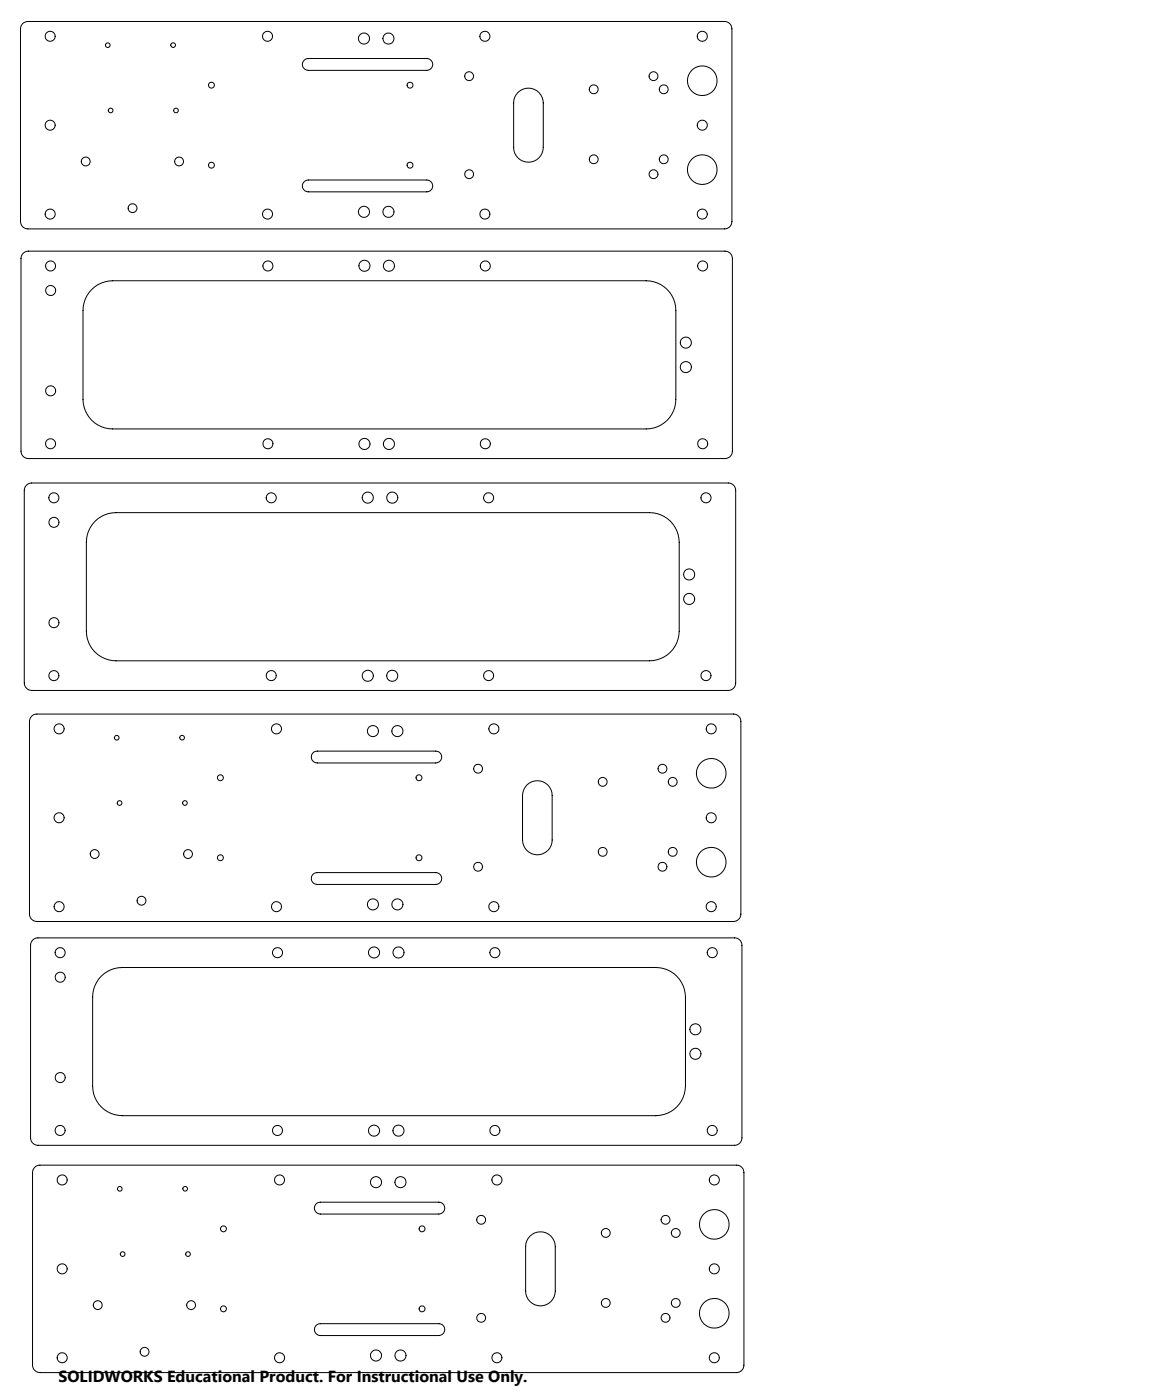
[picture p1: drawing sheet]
<svg xmlns="http://www.w3.org/2000/svg" width="500mm" height="600mm" viewBox="0 0 500 600" stroke-linecap="round" stroke-linejoin="round" font-family="sans-serif">
<defs><g id="words">
<text font-size="6.9" x="25" y="592.4">SOLIDWORKS Educational Product. For Instructional Use Only.</text>
</g></defs>
<g fill="none" stroke="#000" stroke-width=".43">
<path d="M9.7 10.1l1.1-.6 1.2-.3h298.4a3.1 3.1 0 0 1 3.2 3.2v82.5a3.1 3.1 0 0 1-3.2 3.2h-298.4a3.1 3.1 0 0 1-3.2-3.2v-82.5l.2-1.3zM130 26.1l1.3-.9 .8-.1h50.8a2.54 2.54 0 0 1 2.5 2.5 2.54 2.54 0 0 1-2.5 2.6h-50.8a2.54 2.54 0 0 1-2.1-4.1zM221.9 39.6a6.4 6.4 0 0 1 6.9-1.3 6.4 6.4 0 0 1 4 5.8v19.1a6.4 6.4 0 0 1-6.4 6.3 6.4 6.4 0 0 1-6.3-6.3v-19.1a6.1 6.1 0 0 1 1.8-4.5zM130 78.2l1.3-.9 .8-.2h50.8a2.54 2.54 0 0 1 2.5 2.6 2.54 2.54 0 0 1-2.5 2.5h-50.8a2.54 2.54 0 0 1-2.1-4zM9.9 108.6l1.1-.7 1.2-.3h298.4a3.2 3.2 0 0 1 3.2 3.2v82.6a3.1 3.1 0 0 1-3.2 3.1h-298.4a3.1 3.1 0 0 1-3.2-3.1v-82.6l.2-1.2zM39.3 124.1a12.9 12.9 0 0 1 9-3.8h228.6a12.7 12.7 0 0 1 12.7 12.7v38.1a12.6 12.6 0 0 1-12.7 12.7h-228.6a12.7 12.7 0 0 1-12.7-12.7v-38.1a12.7 12.7 0 0 1 3.7-8.9zM11.4 207.9l1-.6 1.2-.3h298.4a3.1 3.1 0 0 1 3.2 3.2v82.5a3.2 3.2 0 0 1-3.2 3.2h-298.4a3.3 3.3 0 0 1-3.2-3.2v-82.5l.3-1.3zM40.7 223.4a12.6 12.6 0 0 1 9-3.7h228.6a12.7 12.7 0 0 1 12.7 12.7v38.1a12.8 12.8 0 0 1-12.7 12.7h-228.6a12.7 12.7 0 0 1-12.7-12.7v-38.1a12.6 12.6 0 0 1 3.7-9zM13.5 306.9l1.1-.7 1.2-.2h298.5a3.2 3.2 0 0 1 3.1 3.2v82.6a3.3 3.3 0 0 1-3.1 3.1h-298.5a3.2 3.2 0 0 1-3.2-3.1v-82.6l.3-1.2zM134.4 322.4l1.5-.5h50.8a2.54 2.54 0 0 1 2.6 2.5 2.54 2.54 0 0 1-2.6 2.6h-50.8a2.56 2.56 0 0 1-2.4-1.8 2.56 2.56 0 0 1 .9-2.8zM225.7 336.4a6.3 6.3 0 0 1 7-1.3 6.3 6.3 0 0 1 3.9 5.9v19a6.4 6.4 0 0 1-6.4 6.4 6.4 6.4 0 0 1-6.3-6.4v-19a6.5 6.5 0 0 1 1.8-4.6zM134.4 374.4l1.5-.4h50.8a2.54 2.54 0 0 1 2.6 2.5 2.54 2.54 0 0 1-2.6 2.6h-50.8a2.56 2.56 0 0 1-2.4-1.8 2.56 2.56 0 0 1 .9-2.9z"/>
<path d="M14 402.9l1.1-.7 1.2-.2h298.4a3.1 3.1 0 0 1 3.2 3.1v82.6a3.2 3.2 0 0 1-3.2 3.2h-298.4a3.3 3.3 0 0 1-3.2-3.2v-82.6l.2-1.2zM43.4 418.4a12.6 12.6 0 0 1 9-3.7h228.6a12.7 12.7 0 0 1 12.7 12.7v38.1a12.8 12.8 0 0 1-12.7 12.7h-228.6a12.7 12.7 0 0 1-12.7-12.7v-38.1a12.6 12.6 0 0 1 3.7-9zM14.9 500.3l1-.7 1.2-.2h298.5a3.1 3.1 0 0 1 3.1 3.1v82.6a3.2 3.2 0 0 1-3.1 3.2h-298.5a3.3 3.3 0 0 1-3.2-3.2v-82.6l.3-1.2zM135.2 516.3l1.3-1 .7-.1h50.8a2.54 2.54 0 0 1 2.6 2.6 2.54 2.54 0 0 1-2.6 2.5h-50.8a2.56 2.56 0 0 1-2-4zM227.1 529.8a6.3 6.3 0 0 1 6.9-1.4 6.3 6.3 0 0 1 3.9 5.9v19a6.3 6.3 0 0 1-6.3 6.4 6.3 6.3 0 0 1-6.4-6.4v-19a6.1 6.1 0 0 1 1.9-4.5zM135.2 568.3l1.3-.9 .7-.1h50.8a2.54 2.54 0 0 1 2.6 2.5 2.54 2.54 0 0 1-2.6 2.6h-50.8a2.56 2.56 0 0 1-2-4.1z"/>
<circle cx="21.5" cy="15.6" r="2.15"/>
<circle cx="46.2" cy="19.4" r=".99"/>
<circle cx="74.2" cy="19.3" r="1.01"/>
<circle cx="114.6" cy="15.6" r="2.15"/>
<circle cx="155.9" cy="16.5" r="2.38"/>
<circle cx="166.4" cy="16.5" r="2.38"/>
<circle cx="207.8" cy="15.6" r="2.16"/>
<circle cx="300.9" cy="15.6" r="2.16"/>
<circle cx="90.6" cy="36.5" r="1.27"/>
<circle cx="175.7" cy="36.5" r="1.27"/>
<circle cx="201" cy="32.6" r="1.9"/>
<circle cx="254.4" cy="38.3" r="1.91"/>
<circle cx="280" cy="32.6" r="1.9"/>
<circle cx="284.4" cy="38.3" r="1.91"/>
<circle cx="300.9" cy="34.6" r="6.4"/>
<circle cx="21.5" cy="53.7" r="2.15"/>
<circle cx="47.4" cy="47.3" r="1"/>
<circle cx="75.4" cy="47.3" r=".99"/>
<circle cx="300.9" cy="53.7" r="2.16"/>
<circle cx="36.7" cy="69.2" r="1.91"/>
<circle cx="76.7" cy="69.2" r="1.91"/>
<circle cx="90.6" cy="70.8" r="1.27"/>
<circle cx="175.7" cy="70.8" r="1.27"/>
<circle cx="201" cy="74.7" r="1.9"/>
<circle cx="254.4" cy="68.3" r="1.9"/>
<circle cx="280" cy="74.7" r="1.9"/>
<circle cx="284.4" cy="68.3" r="1.9"/>
<circle cx="300.9" cy="72.7" r="6.4"/>
<circle cx="21.5" cy="91.8" r="2.16"/>
<circle cx="56.8" cy="89.2" r="1.91"/>
<circle cx="114.6" cy="91.8" r="2.16"/>
<circle cx="155.9" cy="90.8" r="2.38"/>
<circle cx="166.4" cy="90.8" r="2.38"/>
<circle cx="207.8" cy="91.8" r="2.15"/>
<circle cx="300.9" cy="91.8" r="2.15"/>
<circle cx="21.7" cy="114" r="2.15"/>
<circle cx="114.8" cy="114" r="2.15"/>
<circle cx="156.2" cy="113.9" r="2.38"/>
<circle cx="166.6" cy="113.9" r="2.38"/>
<circle cx="207.9" cy="114" r="2.15"/>
<circle cx="301.1" cy="114" r="2.15"/>
<circle cx="21.7" cy="124.5" r="2.15"/>
<circle cx="293.8" cy="157.3" r="2.38"/>
<circle cx="293.8" cy="146.9" r="2.38"/>
<circle cx="21.7" cy="167.5" r="2.15"/>
<circle cx="21.7" cy="190.2" r="2.16"/>
<circle cx="114.8" cy="190.2" r="2.16"/>
<circle cx="156.2" cy="190.3" r="2.38"/>
<circle cx="166.6" cy="190.3" r="2.38"/>
<circle cx="207.9" cy="190.2" r="2.16"/>
<circle cx="301.1" cy="190.2" r="2.16"/>
<circle cx="23.1" cy="213.4" r="2.16"/>
<circle cx="116.2" cy="213.4" r="2.16"/>
<circle cx="157.6" cy="213.3" r="2.38"/>
<circle cx="168" cy="213.3" r="2.38"/>
<circle cx="209.3" cy="213.4" r="2.16"/>
<circle cx="302.5" cy="213.4" r="2.16"/>
<circle cx="23.1" cy="223.9" r="2.15"/>
<circle cx="295.3" cy="256.7" r="2.38"/>
<circle cx="295.3" cy="246.2" r="2.39"/>
<circle cx="23.1" cy="266.9" r="2.15"/>
<circle cx="23.1" cy="289.6" r="2.15"/>
<circle cx="116.2" cy="289.6" r="2.15"/>
<circle cx="157.6" cy="289.6" r="2.38"/>
<circle cx="168.1" cy="289.6" r="2.39"/>
<circle cx="209.3" cy="289.6" r="2.15"/>
<circle cx="302.5" cy="289.6" r="2.15"/>
<circle cx="25.3" cy="312.4" r="2.16"/>
<circle cx="50" cy="316.2" r="1.01"/>
<circle cx="78" cy="316.1" r="1"/>
<circle cx="118.5" cy="312.4" r="2.16"/>
<circle cx="159.8" cy="313.3" r="2.38"/>
<circle cx="170.3" cy="313.3" r="2.38"/>
<circle cx="211.6" cy="312.4" r="2.15"/>
<circle cx="304.7" cy="312.4" r="2.15"/>
<circle cx="94.4" cy="333.3" r="1.27"/>
<circle cx="179.5" cy="333.3" r="1.27"/>
<circle cx="204.8" cy="329.5" r="1.91"/>
<circle cx="258.2" cy="335.1" r="1.9"/>
<circle cx="283.8" cy="329.5" r="1.91"/>
<circle cx="288.2" cy="335.1" r="1.9"/>
<circle cx="304.7" cy="331.4" r="6.3"/>
<circle cx="25.3" cy="350.5" r="2.16"/>
<circle cx="51.2" cy="344.2" r="1"/>
<circle cx="79.2" cy="344.2" r="1"/>
<circle cx="304.7" cy="350.5" r="2.15"/>
<circle cx="40.6" cy="366" r="1.9"/>
<circle cx="80.6" cy="366" r="1.9"/>
<circle cx="94.4" cy="367.6" r="1.27"/>
<circle cx="179.5" cy="367.6" r="1.27"/>
<circle cx="204.8" cy="371.5" r="1.91"/>
<circle cx="258.2" cy="365.1" r="1.91"/>
<circle cx="283.8" cy="371.5" r="1.91"/>
<circle cx="288.2" cy="365.1" r="1.91"/>
<circle cx="304.7" cy="369.5" r="6.3"/>
<circle cx="25.3" cy="388.6" r="2.15"/>
<circle cx="60.6" cy="386" r="1.9"/>
<circle cx="118.5" cy="388.6" r="2.15"/>
<circle cx="159.8" cy="387.6" r="2.37"/>
<circle cx="170.3" cy="387.6" r="2.38"/>
<circle cx="211.6" cy="388.6" r="2.16"/>
<circle cx="304.7" cy="388.6" r="2.16"/>
<circle cx="25.8" cy="408.3" r="2.17"/>
<circle cx="25.8" cy="418.8" r="2.15"/>
<circle cx="118.9" cy="408.3" r="2.17"/>
<circle cx="160.2" cy="408.2" r="2.37"/>
<circle cx="170.7" cy="408.2" r="2.38"/>
<circle cx="212" cy="408.3" r="2.17"/>
<circle cx="305.2" cy="408.3" r="2.17"/>
<circle cx="297.9" cy="451.6" r="2.38"/>
<circle cx="297.9" cy="441.1" r="2.39"/>
<circle cx="25.8" cy="461.8" r="2.15"/>
<circle cx="25.7" cy="484.5" r="2.16"/>
<circle cx="118.9" cy="484.5" r="2.16"/>
<circle cx="160.3" cy="484.6" r="2.37"/>
<circle cx="170.7" cy="484.6" r="2.39"/>
<circle cx="212" cy="484.5" r="2.16"/>
<circle cx="305.1" cy="484.5" r="2.16"/>
<circle cx="26.6" cy="505.7" r="2.15"/>
<circle cx="51.3" cy="509.5" r=".99"/>
<circle cx="79.3" cy="509.5" r="1.01"/>
<circle cx="119.8" cy="505.7" r="2.15"/>
<circle cx="161.1" cy="506.7" r="2.37"/>
<circle cx="171.6" cy="506.6" r="2.39"/>
<circle cx="212.9" cy="505.7" r="2.16"/>
<circle cx="306" cy="505.7" r="2.16"/>
<circle cx="52.6" cy="537.5" r="1.02"/>
<circle cx="80.6" cy="537.5" r="1"/>
<circle cx="95.7" cy="526.7" r="1.27"/>
<circle cx="180.8" cy="526.7" r="1.27"/>
<circle cx="206.2" cy="522.8" r="1.91"/>
<circle cx="259.5" cy="528.4" r="1.9"/>
<circle cx="285.2" cy="522.8" r="1.91"/>
<circle cx="289.5" cy="528.4" r="1.9"/>
<circle cx="306" cy="524.7" r="6.3"/>
<circle cx="26.6" cy="543.8" r="2.15"/>
<circle cx="41.9" cy="559.3" r="1.9"/>
<circle cx="81.9" cy="559.3" r="1.9"/>
<circle cx="259.5" cy="558.4" r="1.91"/>
<circle cx="289.5" cy="558.4" r="1.91"/>
<circle cx="306" cy="543.8" r="2.16"/>
<circle cx="61.9" cy="579.3" r="1.9"/>
<circle cx="95.7" cy="560.9" r="1.27"/>
<circle cx="180.8" cy="560.9" r="1.27"/>
<circle cx="206.2" cy="564.8" r="1.91"/>
<circle cx="285.1" cy="564.8" r="1.91"/>
<circle cx="306" cy="562.8" r="6.3"/>
<circle cx="26.6" cy="581.9" r="2.16"/>
<circle cx="119.8" cy="581.9" r="2.16"/>
<circle cx="161.1" cy="580.9" r="2.38"/>
<circle cx="171.6" cy="580.9" r="2.38"/>
<circle cx="212.9" cy="581.9" r="2.15"/>
<circle cx="306" cy="581.9" r="2.15"/>
</g>
<use href="#words"/>
</svg>
